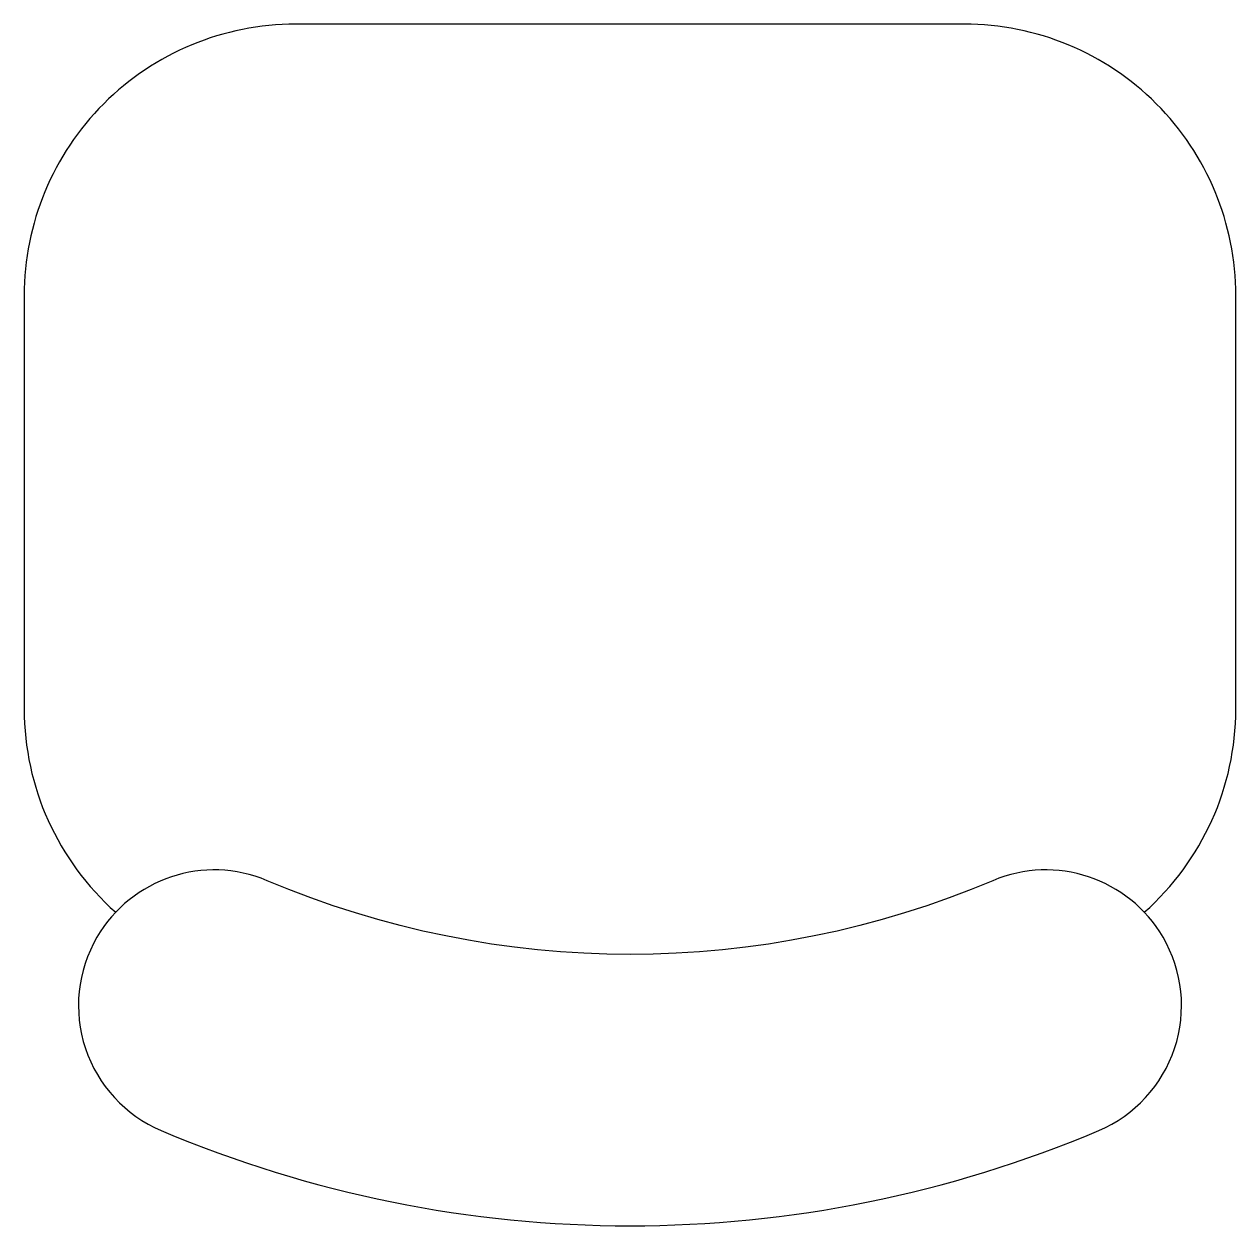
# Model space of a CAD drawing. Extents: x -0.223 to 0.223, y -0.886 to -0.443.
import ezdxf

# ---------------------------------------------------------------- set-up
doc = ezdxf.new("R2010")
doc.units = 0
doc.header["$MEASUREMENT"] = 0
doc.layers.get('0').update_dxf_attribs({"linetype": 'CONTINUOUS'})

msp = doc.modelspace()

# ---------------------------------------------------------------- linework, layer by layer
for p, q in [((-0.19648, -0.77928), (-0.19648, -0.77928)), ((0.19648, -0.77928), (0.19648, -0.77928))]:
    msp.add_line(p, q)
msp.add_lwpolyline([(0.18958, -0.7701, 0.214764), (0.2233, -0.69522), (0.2233, -0.54282, 0.414214), (0.1233, -0.44282), (-0.1233, -0.44282, 0.414214), (-0.2233, -0.54282), (-0.2233, -0.69522, 0.214764), (-0.18958, -0.7701, 0.214764)], format="xyb")
msp.add_lwpolyline([(0.19648, -0.77928, 0.377307), (0.13379, -0.75846, -0.203182), (-0.13379, -0.75846, 0.377307), (-0.19648, -0.77928, 0.452109), (-0.17281, -0.85053, 0.203182), (0.17281, -0.85053, 0.452109)], format="xyb", close=True)

doc.saveas('drawing.dxf')
